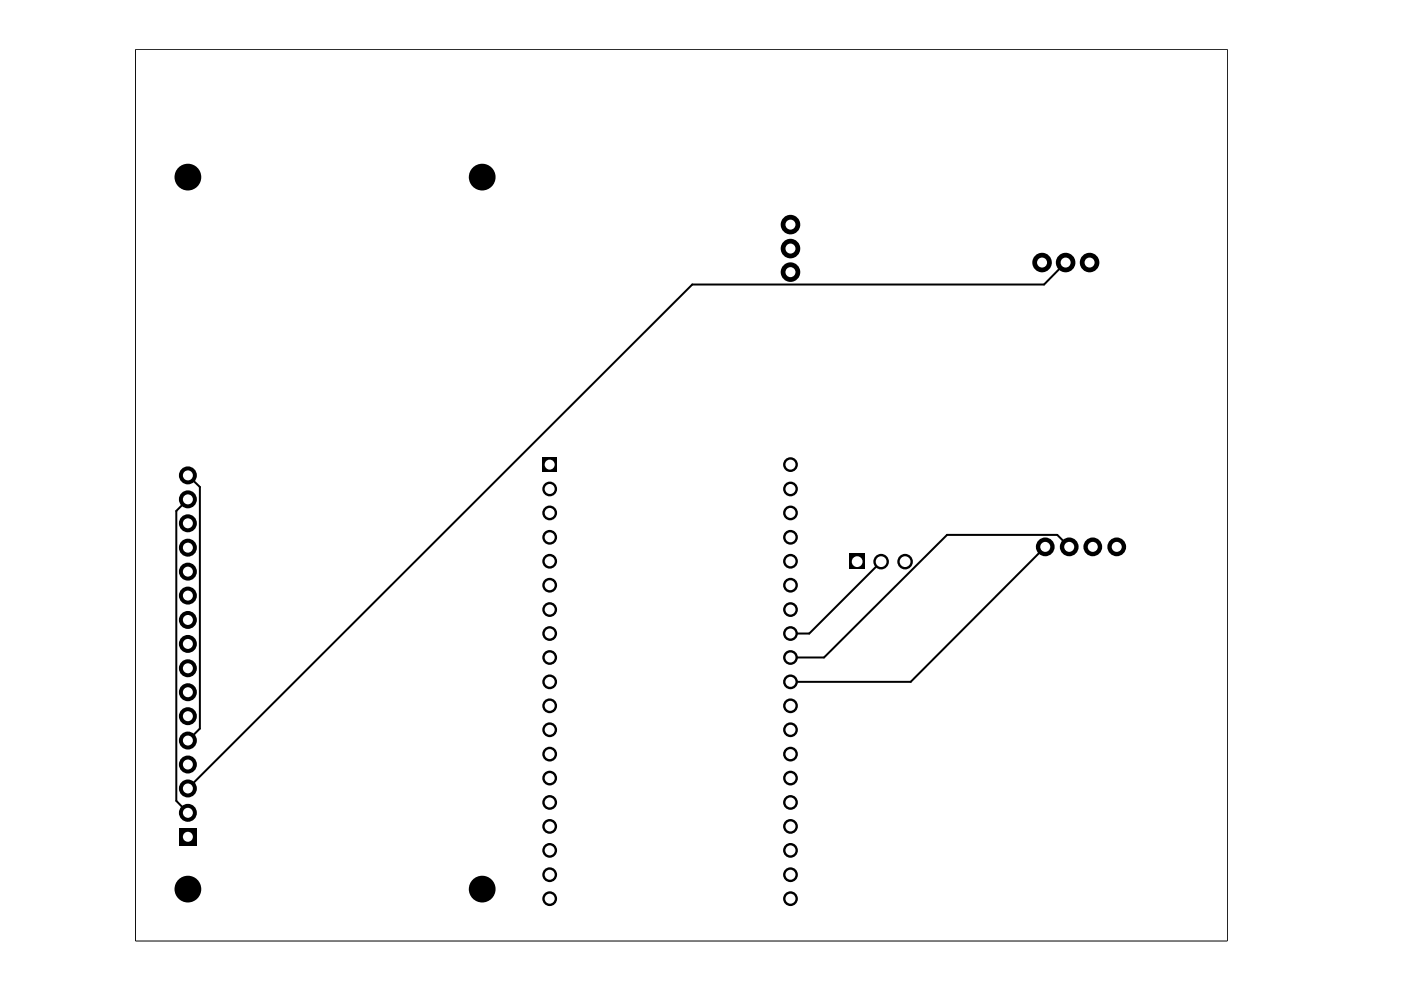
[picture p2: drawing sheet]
<svg xmlns="http://www.w3.org/2000/svg" width="297mm" height="210mm" viewBox="0 0 297 210" stroke-linecap="round" stroke-linejoin="round" font-family="sans-serif">
<path d="M225.9 55.7l-4.5 4.6h-74.6l-107 106.9M39.8 105.9l-2.4 2.4v61.5l2.4 2.5M39.8 100.8l2.6 2.5v51.2l-2.6 2.5M186.8 119.1l-15.2 15.2h-4M221.6 116l-28.5 28.6h-25.5M226.7 116l-2.5-2.6h-23.4l-26.1 26h-7.1" fill="none" stroke="#000" stroke-width=".42"/>
<g fill="#000">
<path d="M114.9 97h3.2v3.1h-3.2zM180 117.4h3.3v3.3h-3.3zM38 175.6h3.8v3.7h-3.8z"/>
<circle cx="39.8" cy="37.6" r="2.84"/>
<circle cx="102.2" cy="37.6" r="2.84"/>
<circle cx="167.6" cy="57.7" r="2.07"/>
<circle cx="167.6" cy="52.7" r="2.07"/>
<circle cx="167.6" cy="47.6" r="2.07"/>
<circle cx="220.9" cy="55.7" r="2.07"/>
<circle cx="225.9" cy="55.7" r="2.07"/>
<circle cx="231" cy="55.7" r="2.07"/>
<circle cx="167.6" cy="98.5" r="1.57"/>
<circle cx="39.8" cy="111" r="1.91"/>
<circle cx="39.8" cy="116.1" r="1.91"/>
<circle cx="39.8" cy="105.9" r="1.91"/>
<circle cx="39.8" cy="100.8" r="1.91"/>
<circle cx="116.5" cy="103.7" r="1.57"/>
<circle cx="116.5" cy="108.8" r="1.57"/>
<circle cx="116.5" cy="119" r="1.57"/>
<circle cx="116.5" cy="113.9" r="1.57"/>
<circle cx="167.6" cy="103.7" r="1.57"/>
<circle cx="167.6" cy="108.8" r="1.57"/>
<circle cx="167.6" cy="119" r="1.57"/>
<circle cx="167.6" cy="113.9" r="1.57"/>
<circle cx="186.8" cy="119.1" r="1.65"/>
<circle cx="191.9" cy="119.1" r="1.65"/>
<circle cx="221.6" cy="116" r="1.99"/>
<circle cx="226.7" cy="116" r="1.99"/>
<circle cx="231.7" cy="116" r="1.99"/>
<circle cx="236.8" cy="116" r="1.99"/>
<circle cx="39.8" cy="121.2" r="1.91"/>
<circle cx="39.8" cy="131.4" r="1.91"/>
<circle cx="39.8" cy="126.3" r="1.91"/>
<circle cx="39.8" cy="136.5" r="1.91"/>
<circle cx="116.5" cy="124.1" r="1.57"/>
<circle cx="116.5" cy="129.2" r="1.57"/>
<circle cx="116.5" cy="139.4" r="1.57"/>
<circle cx="116.5" cy="134.3" r="1.57"/>
<circle cx="167.6" cy="129.2" r="1.57"/>
<circle cx="167.6" cy="139.4" r="1.57"/>
<circle cx="167.6" cy="124.1" r="1.57"/>
<circle cx="167.6" cy="134.3" r="1.57"/>
<circle cx="39.8" cy="146.8" r="1.91"/>
<circle cx="39.8" cy="151.8" r="1.91"/>
<circle cx="39.8" cy="157" r="1.91"/>
<circle cx="39.8" cy="141.7" r="1.91"/>
<circle cx="116.5" cy="149.6" r="1.57"/>
<circle cx="116.5" cy="144.6" r="1.57"/>
<circle cx="116.5" cy="154.7" r="1.57"/>
<circle cx="116.5" cy="159.9" r="1.57"/>
<circle cx="167.6" cy="149.6" r="1.57"/>
<circle cx="167.6" cy="144.6" r="1.57"/>
<circle cx="167.6" cy="154.7" r="1.57"/>
<circle cx="167.6" cy="159.9" r="1.57"/>
<circle cx="39.8" cy="162.1" r="1.91"/>
<circle cx="39.8" cy="167.2" r="1.91"/>
<circle cx="39.8" cy="172.3" r="1.91"/>
<circle cx="116.5" cy="170.1" r="1.57"/>
<circle cx="116.5" cy="165" r="1.57"/>
<circle cx="116.5" cy="175.2" r="1.57"/>
<circle cx="167.6" cy="175.2" r="1.57"/>
<circle cx="167.6" cy="170.1" r="1.57"/>
<circle cx="167.6" cy="165" r="1.57"/>
<circle cx="39.8" cy="188.5" r="2.84"/>
<circle cx="102.2" cy="188.5" r="2.84"/>
<circle cx="116.5" cy="185.5" r="1.57"/>
<circle cx="116.5" cy="190.5" r="1.57"/>
<circle cx="116.5" cy="180.3" r="1.57"/>
<circle cx="167.6" cy="185.5" r="1.57"/>
<circle cx="167.6" cy="190.5" r="1.57"/>
<circle cx="167.6" cy="180.3" r="1.57"/>
</g>
<path d="M28.7 10.5h231.5v189h-231.5z" fill="none" stroke="#000" stroke-width=".21"/>
<g fill="#fff">
<circle cx="167.6" cy="57.7" r="1.06"/>
<circle cx="167.6" cy="52.7" r="1.06"/>
<circle cx="167.6" cy="47.6" r="1.06"/>
<circle cx="225.9" cy="55.7" r="1.06"/>
<circle cx="220.9" cy="55.7" r="1.06"/>
<circle cx="181.7" cy="119.1" r="1.14"/>
<circle cx="167.6" cy="124.1" r="1.06"/>
<circle cx="167.6" cy="119" r="1.06"/>
<circle cx="167.6" cy="113.9" r="1.06"/>
<circle cx="167.6" cy="108.8" r="1.06"/>
<circle cx="167.6" cy="103.7" r="1.06"/>
<circle cx="167.6" cy="98.5" r="1.06"/>
<circle cx="186.8" cy="119.1" r="1.14"/>
<circle cx="191.9" cy="119.1" r="1.14"/>
<circle cx="231" cy="55.7" r="1.06"/>
<circle cx="221.6" cy="116" r="1.06"/>
<circle cx="226.7" cy="116" r="1.06"/>
<circle cx="231.7" cy="116" r="1.06"/>
<circle cx="236.8" cy="116" r="1.06"/>
<circle cx="116.5" cy="134.3" r="1.06"/>
<circle cx="116.5" cy="139.4" r="1.06"/>
<circle cx="116.5" cy="144.6" r="1.06"/>
<circle cx="116.5" cy="149.6" r="1.06"/>
<circle cx="116.5" cy="154.7" r="1.06"/>
<circle cx="167.6" cy="190.5" r="1.06"/>
<circle cx="167.6" cy="185.5" r="1.06"/>
<circle cx="167.6" cy="180.3" r="1.06"/>
<circle cx="167.6" cy="175.2" r="1.06"/>
<circle cx="167.6" cy="170.1" r="1.06"/>
<circle cx="167.6" cy="165" r="1.06"/>
<circle cx="167.6" cy="159.9" r="1.06"/>
<circle cx="167.6" cy="154.7" r="1.06"/>
<circle cx="167.6" cy="149.6" r="1.06"/>
<circle cx="167.6" cy="144.6" r="1.06"/>
<circle cx="167.6" cy="139.4" r="1.06"/>
<circle cx="167.6" cy="134.3" r="1.06"/>
<circle cx="167.6" cy="129.2" r="1.06"/>
<circle cx="116.5" cy="98.5" r="1.06"/>
<circle cx="116.5" cy="103.7" r="1.06"/>
<circle cx="116.5" cy="108.8" r="1.06"/>
<circle cx="116.5" cy="113.9" r="1.06"/>
<circle cx="39.8" cy="177.4" r="1.06"/>
<circle cx="39.8" cy="172.3" r="1.06"/>
<circle cx="39.8" cy="167.2" r="1.06"/>
<circle cx="39.8" cy="162.1" r="1.06"/>
<circle cx="39.8" cy="157" r="1.06"/>
<circle cx="39.8" cy="151.8" r="1.06"/>
<circle cx="39.8" cy="146.8" r="1.06"/>
<circle cx="39.8" cy="141.7" r="1.06"/>
<circle cx="39.8" cy="136.5" r="1.06"/>
<circle cx="39.8" cy="131.4" r="1.06"/>
<circle cx="39.8" cy="121.2" r="1.06"/>
<circle cx="39.8" cy="116.1" r="1.06"/>
<circle cx="39.8" cy="111" r="1.06"/>
<circle cx="39.8" cy="105.9" r="1.06"/>
<circle cx="39.8" cy="100.8" r="1.06"/>
<circle cx="39.8" cy="126.3" r="1.06"/>
<circle cx="116.5" cy="119" r="1.06"/>
<circle cx="116.5" cy="124.1" r="1.06"/>
<circle cx="116.5" cy="129.2" r="1.06"/>
<circle cx="116.5" cy="159.9" r="1.06"/>
<circle cx="116.5" cy="165" r="1.06"/>
<circle cx="116.5" cy="170.1" r="1.06"/>
<circle cx="116.5" cy="175.2" r="1.06"/>
<circle cx="116.5" cy="180.3" r="1.06"/>
<circle cx="116.5" cy="185.5" r="1.06"/>
<circle cx="116.5" cy="190.5" r="1.06"/>
</g>
</svg>
